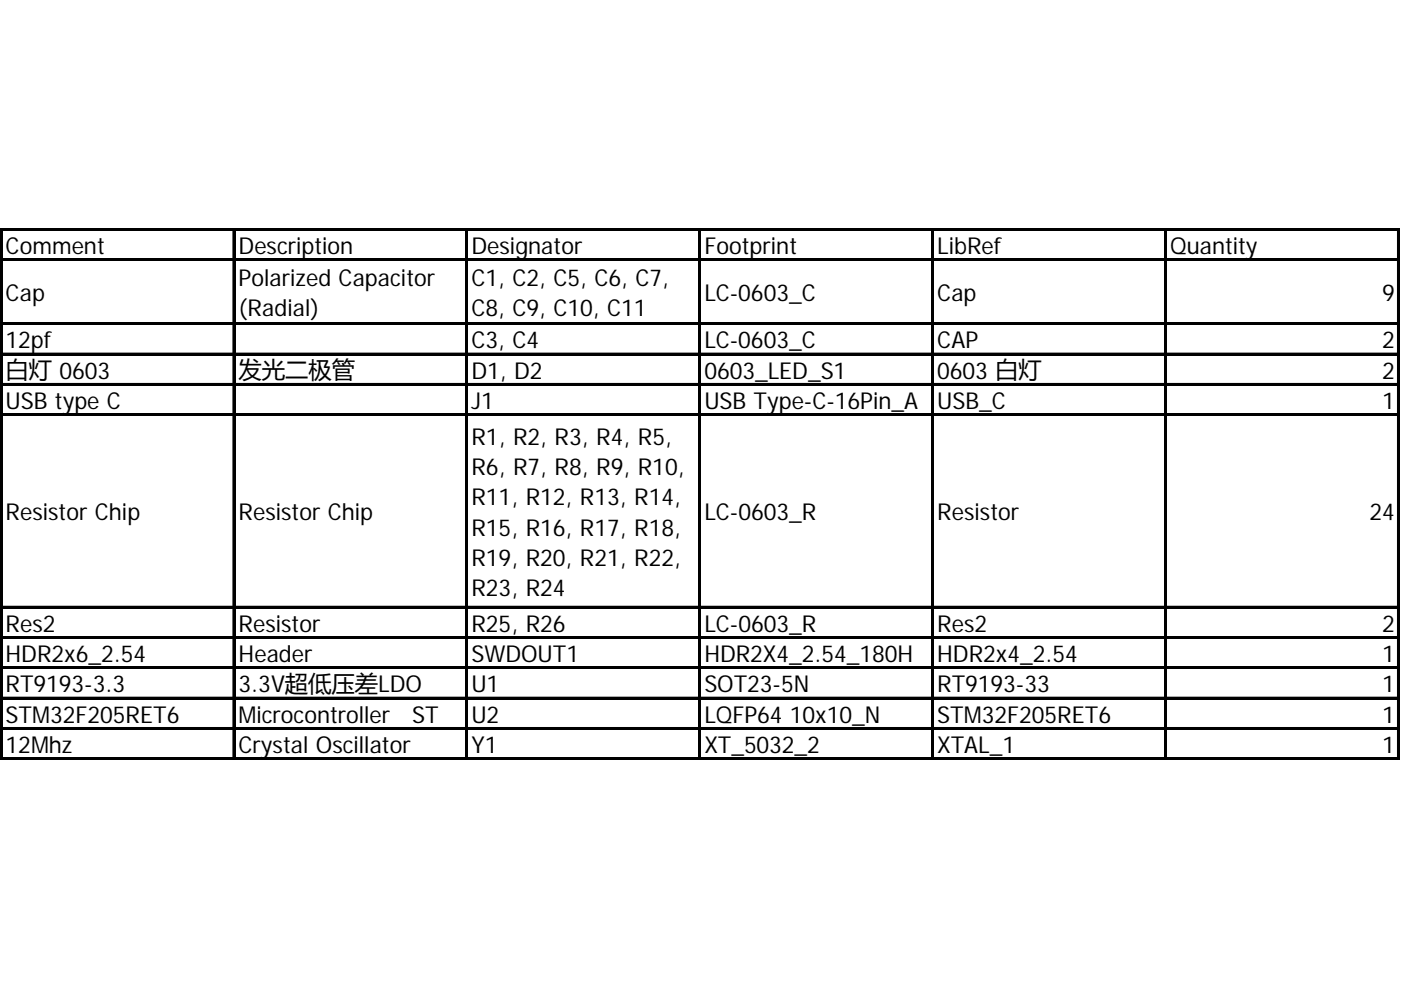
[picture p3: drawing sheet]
<svg xmlns="http://www.w3.org/2000/svg" width="297mm" height="210mm" viewBox="0 0 297 210" stroke-linecap="round" stroke-linejoin="round" font-family="sans-serif">
<defs><g id="words">
<g font-size="4.9">
<text x="1.2" y="53.9">Comment</text>
<text x="50.6" y="53.9">Description</text>
<text x="100" y="53.9">Designator</text>
<text x="149.3" y="53.9">Footprint</text>
<text x="198.7" y="53.9">LibRef</text>
<text x="248.1" y="53.9">Quantity</text>
<text x="1.2" y="63.9">Cap</text>
<text x="50.6" y="60.6">Polarized Capacitor</text>
<text x="100" y="60.6">C1, C2, C5, C6, C7,</text>
<text x="149.3" y="63.9">LC-0603_C</text>
<text x="198.7" y="63.9">Cap</text>
<text x="293" y="63.9">9</text>
<text x="50.6" y="67.1">(Radial)</text>
<text x="100" y="67.1">C8, C9, C10, C11</text>
<text x="1.2" y="73.9">12pf</text>
<text x="100" y="73.9">C3, C4</text>
<text x="149.3" y="73.9">LC-0603_C</text>
<text x="198.7" y="73.9">CAP</text>
<text x="293" y="73.9">2</text>
<text x="1.2" y="80.1">白灯 0603</text>
<text x="50.6" y="80.1">发光二极管</text>
<text x="100" y="80.3">D1, D2</text>
<text x="149.3" y="80.3">0603_LED_S1</text>
<text x="198.7" y="80.3">0603 白灯</text>
<text x="293" y="80.3">2</text>
<text x="1.2" y="86.7">USB type C</text>
<text x="100" y="86.7">J1</text>
<text x="149.3" y="86.7">USB Type-C-16Pin_A</text>
<text x="198.7" y="86.7">USB_C</text>
<text x="293" y="86.7">1</text>
<text x="100" y="94.3">R1, R2, R3, R4, R5,</text>
<text x="100" y="100.7">R6, R7, R8, R9, R10,</text>
<text x="100" y="107.1">R11, R12, R13, R14,</text>
<text x="1.2" y="110.3">Resistor Chip</text>
<text x="50.6" y="110.3">Resistor Chip</text>
<text x="100" y="113.5">R15, R16, R17, R18,</text>
<text x="149.3" y="110.3">LC-0603_R</text>
<text x="198.7" y="110.3">Resistor</text>
<text x="290.3" y="110.3">24</text>
<text x="100" y="120">R19, R20, R21, R22,</text>
<text x="100" y="126.4">R23, R24</text>
<text x="1.2" y="134">Res2</text>
<text x="50.6" y="134">Resistor</text>
<text x="100" y="134">R25, R26</text>
<text x="149.3" y="134">LC-0603_R</text>
<text x="198.7" y="134">Res2</text>
<text x="293" y="134">2</text>
<text x="1.2" y="140.4">HDR2x6_2.54</text>
<text x="50.6" y="140.4">Header</text>
<text x="100" y="140.4">SWDOUT1</text>
<text x="149.3" y="140.4">HDR2X4_2.54_180H</text>
<text x="198.7" y="140.4">HDR2x4_2.54</text>
<text x="293" y="140.4">1</text>
<text x="1.2" y="146.8">RT9193-3.3</text>
<text x="50.6" y="146.8">3.3V超低压差LDO</text>
<text x="100" y="146.8">U1</text>
<text x="149.3" y="146.8">SOT23-5N</text>
<text x="198.7" y="146.8">RT9193-33</text>
<text x="293" y="146.8">1</text>
<text x="1.2" y="153.2">STM32F205RET6</text>
<text x="50.6" y="153.2">Microcontroller</text>
<text x="87.4" y="153.2">ST</text>
<text x="100" y="153.2">U2</text>
<text x="149.3" y="153.2">LQFP64 10x10_N</text>
<text x="198.7" y="153.2">STM32F205RET6</text>
<text x="293" y="153.2">1</text>
<text x="1.2" y="159.7">12Mhz</text>
<text x="50.6" y="159.7">Crystal Oscillator</text>
<text x="100" y="159.7">Y1</text>
<text x="149.3" y="159.7">XT_5032_2</text>
<text x="198.7" y="159.7">XTAL_1</text>
<text x="293" y="159.7">1</text>
</g>
</g></defs>
<g fill="none" stroke="#000" stroke-width=".21">
<path d="M0 48.5v112.6M.5 48.5h296.3M.5 54.9h296.3M49.4 48.9v112.2M98.8 48.9v112.2M148.1 48.9v112.2M197.5 48.9v112.2M246.9 48.9v112.2M296.3 48.9v112.2M.5 68.4h296.3M.5 74.9h296.3M.5 81.3h296.3"/>
<path d="M.5 87.7h296.3M.5 128.5h296.3M.5 135h296.3M.5 141.4h296.3M.5 147.8h296.3M.5 154.2h296.3M.5 160.7h296.3"/>
</g>
<g fill="#000">
<path d="M0 48.5h.5v112.6h-.5zM.5 48.5h296.3v.4h-296.3zM.5 54.9h296.3v.5h-296.3zM49.4 48.9h.5v112.2h-.5zM98.8 48.9h.4v112.2h-.4zM148.1 48.9h.5v112.2h-.5zM197.5 48.9h.5v112.2h-.5zM246.9 48.9h.5v112.2h-.5zM296.3 48.9h.5v112.2h-.5zM.5 68.4h296.3v.5h-296.3zM.5 74.9h296.3v.4h-296.3zM.5 81.3h296.3v.5h-296.3z"/>
<path d="M.5 87.7h296.3v.5h-296.3zM.5 128.5h296.3v.5h-296.3zM.5 135h296.3v.4h-296.3zM.5 141.4h296.3v.5h-296.3zM.5 147.8h296.3v.5h-296.3zM.5 154.2h296.3v.5h-296.3zM.5 160.7h296.3v.4h-296.3z"/>
</g>
<use href="#words"/>
</svg>
